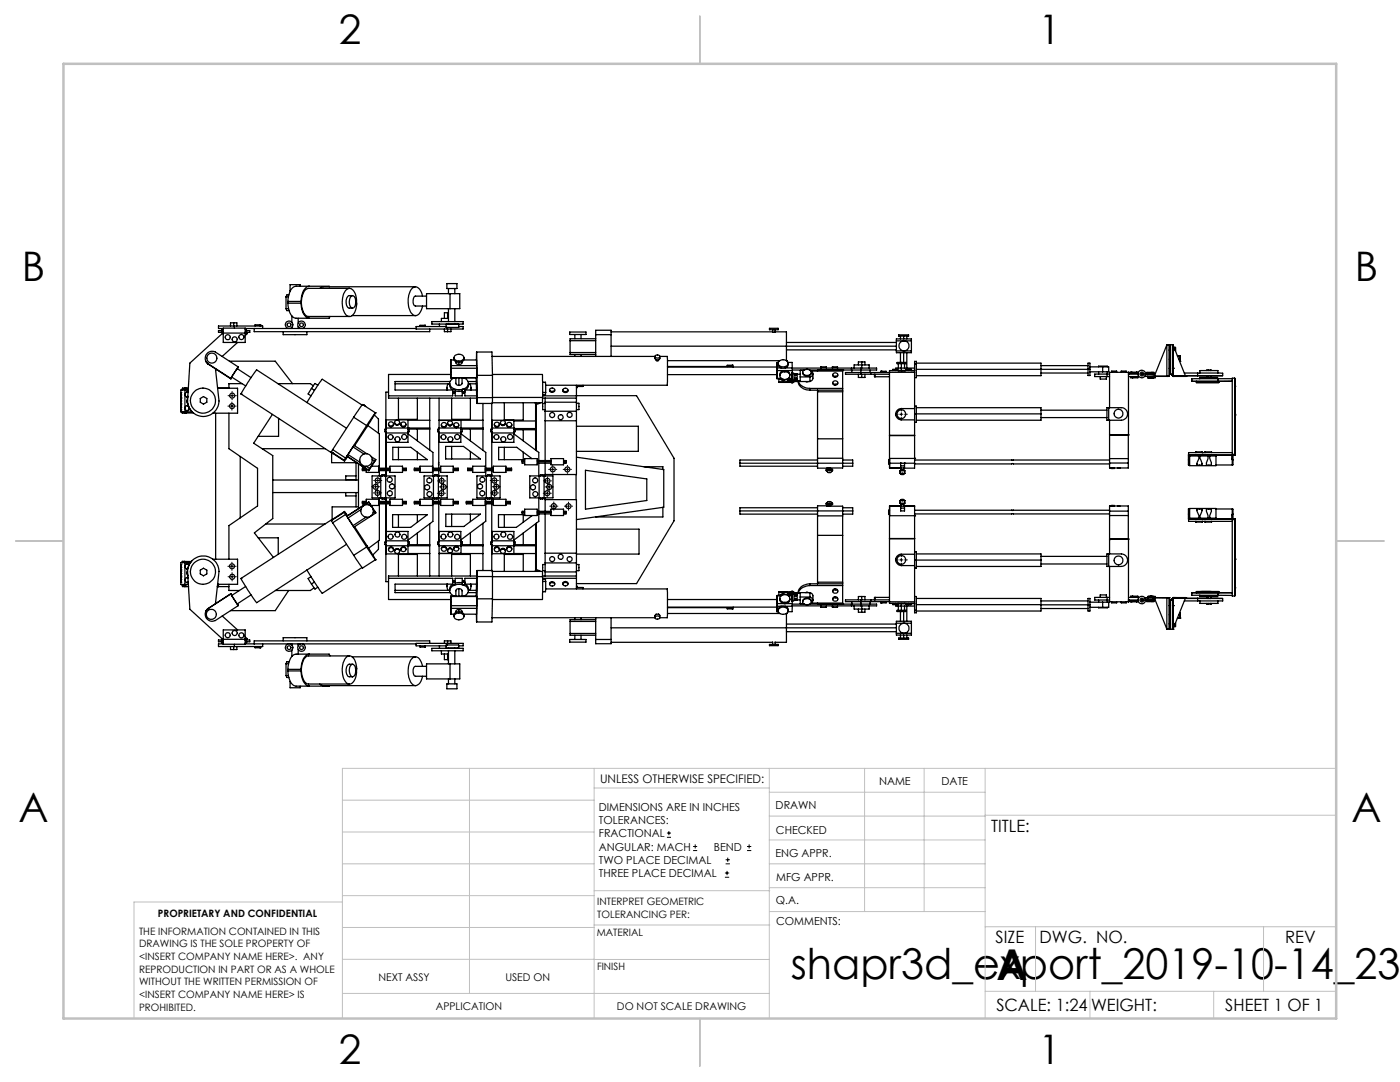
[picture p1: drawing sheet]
<svg xmlns="http://www.w3.org/2000/svg" width="279mm" height="216mm" viewBox="0 0 279 216" stroke-linecap="round" stroke-linejoin="round" font-family="sans-serif">
<defs><g id="words">
<g font-size="8.5">
<text x="157.8" y="195.4">shapr3d_export_2019-10-14_23h</text>
<text x="198.9" y="195.5">A</text>
</g>
<g font-size="8.1">
<text x="67.6" y="8.9">2</text>
<text x="207.3" y="8.9">1</text>
<text x="4.4" y="56.2">B</text>
<text x="270.4" y="56.2">B</text>
<text x="3.7" y="164.1">A</text>
<text x="269.7" y="164.1">A</text>
<text x="67.6" y="212.4">2</text>
<text x="207.3" y="212.4">1</text>
</g>
<g font-size="3.4">
<text x="197.8" y="166">TITLE:</text>
<text x="198.7" y="188.1">SIZE</text>
<text x="207.5" y="188.1">DWG. NO.</text>
<text x="256.5" y="188.2">REV</text>
<text x="198.8" y="201.7">SCALE: 1:24</text>
<text x="217.7" y="201.8">WEIGHT:</text>
<text x="244.5" y="201.7">SHEET 1 OF 1</text>
</g>
<text font-size="2.4" x="119.8" y="156.2">UNLESS OTHERWISE SPECIFIED:</text>
<g font-size="2.2">
<text x="119.5" y="161.8">DIMENSIONS ARE IN INCHES</text>
<text x="154.8" y="161.4">DRAWN</text>
<text x="175.4" y="156.6">NAME</text>
<text x="187.9" y="156.7">DATE</text>
<text x="119.5" y="164.4">TOLERANCES:</text>
<text x="119.5" y="167.1">FRACTIONAL</text>
<text x="154.9" y="166.3">CHECKED</text>
<text x="119.5" y="169.7">ANGULAR: MACH</text>
<text x="119.5" y="172.4">TWO PLACE DECIMAL</text>
<text x="142.5" y="169.7">BEND</text>
<text x="154.8" y="171">ENG APPR.</text>
<text x="119.5" y="175">THREE PLACE DECIMAL</text>
<text x="154.9" y="175.7">MFG APPR.</text>
<text x="154.9" y="180.4">Q.A.</text>
<text x="154.9" y="184.6">COMMENTS:</text>
</g>
<g font-size="2.1">
<text x="75.5" y="195.7">NEXT ASSY</text>
<text x="100.9" y="195.7">USED ON</text>
<text x="86.9" y="201.5">APPLICATION</text>
<text x="123.1" y="201.6">DO NOT SCALE DRAWING</text>
</g>
<g font-size="2">
<text x="31.5" y="182.9">PROPRIETARY AND CONFIDENTIAL</text>
<text x="119.2" y="180.6">INTERPRET GEOMETRIC</text>
<text x="119.2" y="183.1">TOLERANCING PER:</text>
<text x="27.8" y="186.5">THE INFORMATION CONTAINED IN THIS</text>
<text x="27.8" y="189">DRAWING IS THE SOLE PROPERTY OF</text>
<text x="27.8" y="191.6">&lt;INSERT COMPANY NAME HERE&gt;. ANY</text>
<text x="119.1" y="186.7">MATERIAL</text>
<text x="27.8" y="194.1">REPRODUCTION IN PART OR AS A WHOLE</text>
<text x="27.8" y="196.6">WITHOUT THE WRITTEN PERMISSION OF</text>
<text x="119.1" y="193.5">FINISH</text>
<text x="27.8" y="199.1">&lt;INSERT COMPANY NAME HERE&gt; IS</text>
<text x="27.8" y="201.7">PROHIBITED.</text>
</g>
</g></defs>
<g fill="none" stroke="#000" stroke-width=".2">
<path d="M45.5 79h.2M46 79h.6M46.3 78.1v.2M46.3 78.6v.7M46.3 79.6v.2M47 79h.2M227.2 74.6h.1M227.6 74.6h.6M227.9 73.9v.1M227.9 74.3v.6M227.9 75.2v.1M228.5 74.6h.1"/>
<path d="M45.5 81h.1M46 81h.6M46.3 80.2v.2M46.3 80.7v.7M46.3 81.7v.1M46.9 81h.2M74.2 97.1h.1M74.5 98.4h.2M74.6 95.9h.2M74.6 97.1h.7M75 96.3v.2M75 96.8v.6"/>
<path d="M75 97.8v.2M75 98.4h.7M75.1 95.9h.6M75.4 97.5v.2M75.4 98v.7M75.4 99v.2M75.4 95.1v.2M75.4 95.6v.6M75.4 96.5v.2M75.6 97.1h.2M76 98.4h.2M76 95.9h.2"/>
<path d="M87.3 98.4h.2M87.3 96h.2M87.7 97.2h.2M87.8 98.4h.6M87.8 96h.6M88.1 97.6v.2M88.1 98.1v.6M88.1 99.1v.1M88.1 95.1v.2M88.1 95.6v.7M88.1 96.6v.2M88.2 97.2h.6"/>
<path d="M88.5 96.3v.2M88.5 96.8v.7M88.5 97.8v.2M88.7 98.4h.2M88.8 96h.2M89.1 97.2h.2M97.8 95.9h.2M97.9 98.4h.2M98.2 97.1h.2M98.3 95.9h.7M98.4 98.4h.6M98.6 95.1v.2"/>
<path d="M98.6 95.6v.6M98.6 96.5v.2M98.7 97.5v.2M98.7 98v.7M98.7 99v.2M98.7 97.1h.7M99.1 96.3v.2M99.1 96.8v.6M99.1 97.8v.2M99.3 95.9h.2M99.3 98.4h.2M99.7 97.1h.2"/>
<path d="M108.4 98.4h.2M108.4 96h.2M108.8 97.2h.2M108.9 98.4h.6M108.9 96h.7M109.2 97.6v.2M109.2 98.1v.6M109.2 99.1v.1M109.3 95.1v.2M109.3 95.6v.7M109.3 96.6v.2M109.3 97.2h.6"/>
<path d="M109.5 93.7h.2M109.6 96.3v.2M109.6 96.8v.7M109.6 97.8v.2M109.9 98.4h.1M109.9 96h.2M110 93.7h.6M110.2 97.2h.3M110.3 92.8v.2M110.3 93.3v.7M110.3 94.3v.2M110.9 93.7h.2"/>
<path d="M112.4 93.7h.2M112.9 93.7h.7M113.2 92.9v.1M113.2 93.3v.7M113.2 94.3v.2M113.9 93.7h.2M178.7 82.7h.5M179.6 82.7h.6M179.9 81.5v.5M179.9 82.3v.7M179.9 83.3v.5M180.5 82.7h.6"/>
<path d="M45.5 113h.1M45.5 115.1h.2M46 113h.6M46 115.1h.6M46.3 112.2v.2M46.3 112.7v.6M46.3 113.6v.2M46.3 114.3v.1M46.3 114.8v.6M46.3 115.7v.2M46.9 113h.2M47 115.1h.2"/>
<path d="M109.7 101h.2M110.2 101h.6M110.5 100.2v.2M110.5 100.7v.6M110.5 101.6v.2M111.2 101h.1M112.6 101h.2M113.1 101h.7M113.5 100.2v.2M113.5 100.7v.6M113.5 101.6v.2M114.1 101h.2"/>
<path d="M178.7 111.7h.5M179.6 111.7h.6M179.9 110.5v.6M179.9 111.4v.6M179.9 112.4v.5M180.5 111.7h.6M227.2 119.7h.1M227.6 119.7h.6M227.9 119.1h.1M227.9 119.4v.7M228.5 119.7h.1M227.9 120.4h.1"/>
<path d="M133.1 167.1h.8M133.1 166.2h.8M133.5 165.8v.9M138.3 169.7h.8M138.3 168.9h.8M138.7 168.5v.8M144.7 175h.8M144.7 174.2h.8M144.8 172.4h.9M144.8 171.6h.9M145.1 173.8v.8M145.2 171.1v.9"/>
<path d="M149.1 169.7h.8M149.1 168.9h.8M149.5 168.5v.8"/>
</g>
<g fill="none" stroke="#c0c0c0" stroke-width=".2">
<path d="M68.3 159.7h50.3M93.7 153.3v44.9M118.6 153.3v49.9M118.6 157.2h34.9M153.5 153.3v49.9M153.5 158.1h43.1M172.5 153.3v28.6M184.4 153.3v28.6M196.6 153.3v49.9M266.7 153.3h-198.4v49.9M68.3 178.7h50.3M68.3 172.4h50.3"/>
<path d="M68.3 166h50.3M68.3 180h-41.6v23.2M118.6 177.7h35M153.5 167.6h43.1M153.5 162.8h43.1M153.5 172.4h43.1M153.5 177.1h43.1M196.6 162.7h70.1M68.3 198.2h85.2M68.3 191.4l85.2 .1M68.3 185.1h50.3M118.6 184.6h35"/>
<path d="M153.6 181.9h43M196.6 197.8h70.1M196.6 184.9h70.1M206.7 184.9v12.9M217.5 197.8v5.4M242.2 197.8v5.4M252.2 184.9v12.9"/>
</g>
<path d="M139.7 3.2v9.5M3.1 107.9h9.6M266.7 107.9h9.5M139.7 203.2v9.6" fill="none" stroke="#c0c0c0" stroke-width=".25"/>
<path d="M12.7 12.7h254v190.5h-254z" fill="none" stroke="#c0c0c0" stroke-width=".5"/>
<g fill="none" stroke="#000" stroke-width=".25">
<path d="M57.1 59.2v2.4M57.1 59.2h.4M57.6 58.8h-.3l-.2 .4M59.9 57.1v-.3h-2v1.2M61.7 57.1a2.46 2.46 0 0 0-1.6 2.7v.3M65.7 57.2v-.1h-6.6a2.22 2.22 0 0 0-1.6 2.3v.7M69 57.9a1.07 1.07 0 0 1 1.2-.3 1.07 1.07 0 0 1 .7 1 4.5 4.5 0 0 1-.6 4.3 1.06 1.06 0 0 1-1.6-.7 4.6 4.6 0 0 1 .3-4.3zM69.7 57.5h-8.1a2.45 2.45 0 0 0-1.5 2.7 2.98 2.98 0 0 0 1.3 2.9h8.3M70 59.2a.5 .5 0 0 1 .6-.2 .5 .5 0 0 1 .3 .5 1.37 1.37 0 0 1-.6 2 1.69 1.69 0 0 1-.3-2.3zM70.3 59h-.6a1.6 1.6 0 0 0-.1 2.5h.7M82.9 57.2h-18.5l-.6 .3M84.3 59.1a1.75 1.75 0 0 0-1.6-1.8 3.6 3.6 0 0 0-1.2 3.7 1.93 1.93 0 0 0 1.4 2"/>
<path d="M85.1 59.1h-2.2a1.22 1.22 0 0 0 0 2h2.2M89.2 56.6h2v1h-2zM89.5 57.6v1M89.8 58.6h2v3h-2M89.8 58.6v3M89.8 58.6h-4.7v3h4.7M90.8 57.6v1M36.1 78.3h.1M36.1 79.3h.1M36.1 79.5h.1M36.1 78.3v.5M36.1 78.8v.5"/>
<path d="M36.1 79.5v.5M36.1 78.8h.1M36.8 77.6l.1 .2M36.8 77.6h-.4v.2M36.8 77.6v.2M36.8 77.4v.2M36.9 77.8h-.8v4.4h.8M36.9 77.8h.7M36.9 77.8v4.4M37.1 77.4v.4M37.3 78.2l.2 .1M37.3 78.2a.55 .55 0 0 0-.3 .5 .55 .55 0 0 0 .3 .5"/>
<path d="M37.3 78.2h.2M37.3 79.2h.2M37.4 79.7l-.1 .6 .2 .2M37.5 79.2h-.2M37.5 79.1a3.3 3.3 0 0 0 .8 3.1M37.6 77.4h-1.2v.2M40 79.5l.6-.4 .7 .4v.8l-.7 .3-.6-.3zM41.1 72.1l.4 .5M41.5 72.5a1.38 1.38 0 0 1-.3-1.8 1.38 1.38 0 0 1 1.8-.5l4.5 3M41.5 72.5l4.5 3M41.5 72.5v.1M41.5 72.6l4.6 3"/>
<path d="M43 73.6v.3M43.4 77.5h4v4.9h-4.9M43.4 77.4h2.3M43.6 77.4v.1M44.2 66h-.6v.3h.6M44.2 66.3h.4M44.2 66v.3M44.2 66h.1M44.6 66.5v-1h4.3v1M44.6 65.7h-.3v.5h.3M44.6 66.6h-.3l-6.4 5.9-.5 7.5a3.1 3.1 0 0 0 3.2 3.1 3.1 3.1 0 0 0 3.1-3.1l-.7-6.4M44.6 66.5v1.8h4.3v-1.8"/>
<path d="M44.6 66.5h4.3M45.8 72.1h9.1l3.5 4.5M46 65.1v-.7h1.3v.7M46 75.5l.1 .1M46.3 75.2l-.2 .4M46.6 64.4v.7M46.8 65.1h-3.2v.4h1M46.8 65.1v.4M46.8 65.1h5.6v.4M47.4 68.3l-3.1 2.8M47.5 73.2l-1.5 2.3M47.5 73.2l-.1 .4"/>
<path d="M48.1 78.6h.1M48.1 78.6l1.7-2.9 1.4-1.9 17.9 11.6M48.1 78.6l18.3 11.9M48.3 76.6h-2.6v.9M48.9 65.7h.3v.6h-.3M48.9 66.6h.5l-.5 .4M48.9 66.3h.3M48.9 65.5h34.1M49.2 66h.1M49.2 66h.6v.3h-.6M49.2 66v.3M50.1 75.4l-2.8-1.8-.8 1.2-.3 .4 2.8 1.8"/>
<path d="M50.7 65.5v.7h35.1v-.5M51.9 64.8h-1v.3M51.9 64.8h.1v.3M51.9 64.8v.3M55.5 76.6h6.4l.6 .4M56.5 66.2v.6h4.7v-.6M57.1 61.6h.5M57.1 61.6l.2 .4h.4M57.5 60.5a3.1 3.1 0 0 0 1.4 3h6.8l.2-.4M57.5 60.5h2.6M57.5 60.1h2.6M57.5 60.1v.4"/>
<path d="M57.5 65.5a.75 .75 0 0 1-.4-1.1 .75 .75 0 0 1 1.2 0 .75 .75 0 0 1-.4 1.1M58.2 63v1.3M58.2 65.3v.2M59.5 63.5v1M59.5 65.2v.3M60 65.5a.75 .75 0 0 1-.5-1.1 .75 .75 0 0 1 1.3 0 .75 .75 0 0 1-.5 1.1M60.1 60.5a3.1 3.1 0 0 0 1.4 3h.2M60.1 60.1v.4M62.2 77.5l-.7 1.1 .6 .4M62.2 77.5l.6 .4M63.4 76.9l-.5-.4-.7 1M70.3 63h12.6"/>
<path d="M77.5 78.2h-.5v5.7M77.5 79h12.8v-1.3h.5v1.3h1.5v-1.3h.5v1.3h2.3M78.8 76.6h10.9M79.5 79.4v4.3h3.8v-4.3M84.3 61.1a2.05 2.05 0 0 1-1.4 1.9M84.8 64.9h-1v.3M84.8 64.9l.1 .3M84.8 64.9v.3M85.8 79.4v4.5M86.2 64.2h6.2v.5h-6.2zM87.6 79.4v4.5M87.7 64.7v.5"/>
<path d="M88.7 65.7v.5h1.3v-.5M89 64.7h2.5v.6h-2.5zM89 65.2h-6v.5h9.4v-.5h-.9M89.2 77.3v.5M89.3 65.3v.9M89.3 63.5h-1.2v.7M89.3 62.4v1.1M89.3 63.5h.2M89.5 76.6l-.3 .6 .1 .6M89.5 61.6v2.6M89.5 64.7h.1M89.5 62.4h-.8v1.1"/>
<path d="M89.7 76.5l.1 .7 .2 .3 .4 .3M89.8 76.1h-11v1.7h11.5M90 74.7h-12.5v4.7h17.6M90 73.5h5.1M90 75.4h5.1M90 73h5.1M90 71.8v3.6M90 75.4h.1M90 71.8h.6M90.1 79.4v4.3h3.8v-4.3M90.3 78.2h.5M90.6 71.4a.83 .83 0 0 0 1 .9"/>
<path d="M90.6 78.3v.2M90.7 75.4a1.14 1.14 0 0 0-1 1.1 1.14 1.14 0 0 0 1.1 1.1l.8 .2 .7-.1M90.8 61.6v2.6M90.8 64.7h.1M90.8 70.9a1.04 1.04 0 0 1 1.8 .6 1.03 1.03 0 0 1-1.1 .6 1.03 1.03 0 0 1-.9-.9zM90.8 78h1.5M91 72.2a.5 .5 0 0 0 .6 .5M91 75.4v1.2l.6 .3M91.3 64.7h.1M91.6 72.3v.4M91.6 75.4v1.5M92.2 72.2a.51 .51 0 0 1-.6 .5"/>
<path d="M92.2 75.4v1.2l-.6 .3M92.3 78.2h.5M92.5 75.4a1.16 1.16 0 0 1 1 1.2 1.16 1.16 0 0 1-1.2 1.1M92.5 78.3v.2M92.6 71.8h2.5M92.6 71.4a.87 .87 0 0 1-1 .9M93.4 76.1h1.7M93.5 76.5v.7l-.6 .6M93.5 76.6h1.6M93.7 76.6l.3 .6-.1 .6M94 77.3v.5M95 75.4l.2 5.1v-1.2"/>
<path d="M95.1 70.2v1.6M95.1 71.8v1.2M95.1 75.4h-5.1M95.1 70.2l.1 4.7M95.1 73v.5M95.1 70.2h3.1l.1 4.7M95.1 77.8l-2.3 .1M95.1 73.5v1.9M95.2 74.9v4.4M95.2 74.9h3.1M95.2 79.3h3.1M98.2 71.1h32.5v.4a.55 .55 0 0 0 .5 .3 .55 .55 0 0 0 .5-.3v-.3"/>
<path d="M98.3 74.9v4.4M98.3 74.7h9.9l.1 4.6M98.3 79.3l-.1 1.2h-3M98.3 79.3h10M108.3 79.3l-.1 1.1h-10M108.3 79.4h6.7M108.3 76.3h.6v2M108.3 79h6.7M108.3 78.3h.6M108.8 79.4v.9M108.9 78.3v.5h-.6M109.7 77.8l.1 .3 .4 .2"/>
<path d="M109.8 77.6a.45 .45 0 0 1 .6-.2 .45 .45 0 0 1 .2 .6 .45 .45 0 0 1-.6 .1 .45 .45 0 0 1-.2-.5zM110.2 78.1v.2M110.7 77.8v.3l-.5 .2M112.3 77.8l.1 .4 .4 .1M112.4 77.6a.45 .45 0 0 1 .6-.2 .45 .45 0 0 1 .2 .6 .45 .45 0 0 1-.5 .2 .45 .45 0 0 1-.3-.6zM112.8 78.1v.2M113.3 77.8l-.1 .4-.4 .1M113.7 66.3h3.2v.4h-3.2zM113.8 70.3h5.1M113.8 68h5.1M114.7 66.7v.9M114.7 70.7v.4"/>
<path d="M115 79h12l7.5 12.4v12.5l-7.5 12.6h-12M115 76.9v3.4M115.1 77.1v.3M115.1 77.1l-.1 .3M116 66.7v.9M116 70.7v.4M116.3 76.9v.2h-1.3M118.9 71.1v-5.2h3.1v5.2M118.9 66.8h3.1M118.9 67.6h-5.1v3.1h5.1M122 66.2h32.2M122 69.1h56.9"/>
<path d="M130.7 71a.48 .48 0 0 1 .6-.2 .48 .48 0 0 1 .3 .5 .5 .5 0 0 1-.5 .1 .5 .5 0 0 1-.4-.4zM131 71.8a.25 .25 0 0 0 .2 .2 .25 .25 0 0 0 .2-.2M131.7 71.1h1.5v5.8h-24.3M133.2 74.8h21.9M133.2 73.2h21.9M133.2 72h22.4M133.2 73.1h13.1v.1M146.2 72.9h-1.1v.2M146.2 72.9h.1M146.2 72.9v.2M153.6 65.5h1.7v.3h-1.7zM154.2 65.8v.5h.1h.4v-.5"/>
<path d="M154.7 66.2h2.3v5.8M155 74.8l.1 .8M155.1 73.2v1.6M155.1 72.3l-.1 .9M155.1 75.5v.1M155.1 75.5h.8M155.1 72.3v1.1M155.1 72.3h.2M155.1 75.6h.9M155.1 73.4v.5M155.1 73.9h1.5M155.1 73.9v1.6"/>
<path d="M155.1 73.4h.8M155.3 72.5a1.01 1.01 0 0 0 1 1 1.01 1.01 0 0 0 1-1M155.4 72.1a1.07 1.07 0 0 1 1.1-.3 1.07 1.07 0 0 1 .8 .8 1.06 1.06 0 0 1-1.1 .6 1.06 1.06 0 0 1-.9-.7zM155.4 75.6v.7h2.4M155.7 75.6l.3 .2 .3 .1M155.9 74.5a.99 .99 0 0 1 1-.3 .99 .99 0 0 1 .7 .9 1.01 1.01 0 0 1-1.1 .6 1.01 1.01 0 0 1-.9-.9zM156.3 75.7v.2M156.6 73.9a.86 .86 0 0 0-1 1.1M156.6 73.9h.1M156.6 73.9v.3M156.7 73.4h1.4M156.7 73.9a.85 .85 0 0 1 .9 1"/>
<path d="M156.7 73.9h1.4M156.8 75.7l-.5 .2M157 72h.1M157 68.3h21.9M157 69.8h21.9M157.1 75.6v.6h-1.7M157.3 75.7a.18 .18 0 0 0 .1 .2 .18 .18 0 0 0 .2-.2M157.3 72.3h.8v1.1M157.3 75.6h.8M157.4 75.6h-.1a.16 .16 0 0 0 .1 .2 .16 .16 0 0 0 .2-.2h-.1M157.7 75.6v.5h-.6M157.8 76a.32 .32 0 0 1 .5-.1 .32 .32 0 0 1-.1 .5l-.4-.2z"/>
<path d="M158.1 75.9l.2 .3M158.1 75.9l-.3 .3M158.1 75.9v.1M158.1 73.4v.5M158.1 73.9v1.6h-.8M158.1 73.8h2.4M158.1 73.4h11.8M158.5 76h.1M158.5 74.6l-.4-.2v1.4M158.5 74.6v1.5h3.1M158.5 75.9h.6M158.6 75.5l.2 .2"/>
<path d="M158.6 74.8l.2 .2M158.8 74.9v.1M158.8 75.6v.1M158.9 74.8l-.1 .2M159 75.5l-.2 .2M159.1 74.7h.6M159.3 76.1h.1M159.3 76.1a2.13 2.13 0 0 0 2.3 1.8M159.3 76.1a2.35 2.35 0 0 0 2.3 1.4M159.7 75.2h1.9M160.2 74.3a.69 .69 0 0 0 .8 .7M160.3 74a.95 .95 0 0 1 .9-.3 .95 .95 0 0 1 .7 .7 .93 .93 0 0 1-.9 .5 .93 .93 0 0 1-.8-.7z"/>
<path d="M160.4 73.9h-.7v2.1h-.6v-1.4h-.6M160.8 76.1l.2 .1M160.9 75h.3M161 75h.1M161 76.1v.1M161.4 76.1l-.4 .1M161.6 77.5v.4M161.6 77.5h6.6M161.6 77.9h6.6M161.6 73.8h8.3M161.6 75.2v.9M161.8 74a.63 .63 0 0 1 .4 .7 .63 .63 0 0 1-.6 .5"/>
<path d="M161.9 74.3a.7 .7 0 0 1-.9 .7M161.9 74h6.3M162.2 74.6v1l-.6 .5M163.2 73.8h.1M163.2 73.8v.2M163.2 77.9v13.5M163.2 78.2h5M163.9 73.2h1v.2M163.9 73.2l-.1 .2M163.9 73.2v.2M166.1 73.2v.2M166.1 73.2h.1"/>
<path d="M166.2 73.2h.9v.2M166.2 76.3v.4l.5 .2M166.2 74.8v.3l.5 .2M166.3 76.2a.45 .45 0 0 1 .5-.2 .45 .45 0 0 1 .3 .6 .46 .46 0 0 1-.6 .1 .46 .46 0 0 1-.2-.5zM166.3 74.6a.45 .45 0 0 1 .5-.2 .45 .45 0 0 1 .3 .6 .46 .46 0 0 1-.6 .1 .46 .46 0 0 1-.2-.5zM166.7 75.1v.2M166.7 76.7v.2M167.2 76.3l-.1 .4-.4 .2M167.2 74.8l-.1 .3-.4 .2M168.2 73.8h.1M168.2 73.8v17.6M169.9 73.8h1.9"/>
<path d="M169.9 73.4h1.9M169.9 73.4v.4M170 73.8v.5M170.5 73.4v-.6h3v.6M171.3 74.7v.6h1.3v-.6M171.3 72.8v-.6h1.3v.6M171.8 73.8v.5M171.8 74.3h-3.1v.4h3.1M171.8 74.3h2M171.8 74.7h2M171.8 73.4h3.1v.4h-3.1M171.8 73.4v.4"/>
<path d="M171.8 74.3v.4M172 72.2v1.2M172 74.7v.6M173.6 73.8v.5M173.8 74.7h3.7M173.8 74.3v.4M173.8 74.3h3.7M174.5 74.7v.5h3M174.7 74.7v.5M175.8 74.1h1v.2M175.8 74.1h.1M175.8 74.1v.2"/>
<path d="M177.5 74.3h5M178.7 73.7h.5v.2h.7M178.7 73.7h-.5v.2M178.7 73.7v.2M178.9 68h1.4M178.9 67.6h3v2.8h-3zM178.9 70h3M179.3 73.9h1.2M179.3 72.6v.8M179.4 66.8h1.9v.3h-1.9zM179.7 67.1v.5M179.7 70.4v1.9"/>
<path d="M179.9 73.9h.1M179.9 72.6v1.3M179.9 72.3h.9v.3h-.9M179.9 72.3h-.9v.3h.9M179.9 72.3v.3M180.3 67.1v.5M180.3 70.4v1.9M180.5 73.9h.1M180.5 72.6v.8M180.5 68h1.4M181 67.1v.5M181 70.4v3"/>
<path d="M181.3 73.7h.5v.2M181.3 73.7h-.5v.2M181.3 73.7v.2M182.5 72.6v-.5h.4v.5M182.5 72.6v1.3M182.5 73.4h-3.7v.3M182.5 73.9h-5v17.6M182.5 73.9v7.1M182.5 72.6h.4M182.9 72.6v2.8h-.4M182.9 72.5h24.9v2.5h-24.9M182.9 73.7h34.6"/>
<path d="M207.8 73h9.3M207.8 74.4h9.3M217.5 73.2v-.7h-.4v2.4h.4v-.7M217.5 74.2h2.6M217.5 73.2v1M217.5 73.2h2.6M219.3 73.2v-.1h1.7v.1M219.3 74.2v.4M219.6 75.1v.5h1.2v-.5M220.1 73.2h1.2v1h-1.2M220.1 73.2v1M220.9 74.6h-2.4v.5h2.4"/>
<path d="M220.9 74.6h.5M220.9 75.1h.5M220.9 74.6v.5M221 74.2v.4M221.9 74.3v-.3h.9v.3M223.8 74.3v-.3h1v.3M225.2 74.3h.1M225.2 74.7h.1M225.2 74.3h-3.8v7.1M225.2 74.3v12.5h-3.8M225.2 74.6h1.9M225.7 75.1v.3h.4"/>
<path d="M225.9 74.3h1M225.9 74.3h-.3v.2M225.9 74.3v.2M226.1 75.1v.3M226.9 74.3h.1M226.9 74.3v.2M227.1 75.1v.3h-1M227.1 74.6v-.1h-1.9v.1M227.2 75v.1h-2M228.5 75.1h.1M228.5 75.1h.6M228.6 74.5h.1"/>
<path d="M228.6 74.7h.1M228.6 74.5h1.8v.2h-1.8M229.1 75.4h1zM229.1 75.1v.3M229.1 75.1h1M229.6 75.4h.1M229.6 75.4h1zM229.9 74.3h-1v.2M229.9 74.3h.4v.2M229.9 74.3v.2M230.1 75.4h.1M230.1 75.1h.5v.3"/>
<path d="M230.1 75.1v.3M230.4 75.1h.1M230.4 74.6h.1M230.4 75.1h-1.9M232.9 75.1h.1M232.9 68.8h.5v6.3h-3M232.9 68.8v6.3M232.9 68.8l-2.5 6.3M233.6 69.8h-.2v3.7h.2M234 75h.1M234.1 69.8h.1M234.1 73.5h.1"/>
<path d="M234.1 75h.1M234.1 69.8v3.7M234.1 68.8v6.3l-.5-.6M234.1 68.8h-.5v5.8M234.1 68.8v6.3M234.1 68.8l2.5 6.3M234.1 74.5h.1M234.1 75.1h.1M234.1 75.1h2.5M234.3 69.3h.3v.8M235 71h.5v1.1M235 71h.5"/>
<path d="M235.2 71.6h.3M235.4 72.1h.1M235.5 72.1h.1M236.4 74.4h2.6M236.6 75h2.4M236.6 75.1h.1M236.6 75.1h-2.5M238.8 76.1h-1h5.3M238.8 76.1h4.4M238.8 76.3h4.4zM238.8 76.1v.2M239 74.4l5 .1v.5"/>
<path d="M239 75h1.8M239 75h5h-2.3M239 74.4v.6M239.5 74.4l.1-.5h3.5v.5M239.5 75.3h3.5v.3M239.5 75.3v.3M239.5 75.3l-.1 .3M240.8 75h.9M240.8 73.9v-.1h.9v.1M240.8 75v.3M241.2 73.8v.1M241.2 75v.3"/>
<path d="M241.6 73.8v.1M241.6 75v.3M241.7 75v.3M243.1 75.6h-5.3v.5M243.1 75.6h2.8M243.1 75.6v.5M243.2 76.1v.2M243.2 76.1h2.7M245.9 76.1h-2.8M246.4 75.5l.1 15.3M246.4 77.1l.1 10.1v-9M246.4 75.5l.1 15.2"/>
<path d="M246.4 75.5h-.5v15.2M246.5 77.1h.1M36.1 80.8h.1M36.1 81.8h.1M36.1 80.5h.1M36.1 80.8v.5M36.1 81.3v.5M36.1 80v.5M36.1 81.3h.1M36.1 80h.1M36.3 82.2a.36 .36 0 0 0 .6 .2M36.3 82.2h.1"/>
<path d="M36.9 82.2v.2M36.9 82.4h1.7M36.9 82.2h1.4M37.1 82.2v.2M37.3 80.9a.55 .55 0 0 1 .4 .5 .55 .55 0 0 1-.4 .6M37.3 80.9a.53 .53 0 0 0-.4 .5 .53 .53 0 0 0 .4 .6M37.3 80.9l.3 .1M37.9 81.5l-.3 .4-.3 .1M38.3 82.2h.1M43 82.4v29.2M45.7 82.4v7.1l5.7 4v7.5l-5.7 3.9v6.7M47.9 91.1v12.2"/>
<path d="M52.4 89.5h12.5M54.4 82.7l-3.8 5.7 3.8 2.5v12.6l-3.6 2.8 3.8 4.9M54.4 98.3h17.1M54.4 95.8h17.1M55.6 83.5v3.6h-4.1M61.3 80.3l3-4.6 7.9 5.1M66.1 90.2l2.6 1.6M66.1 90.2l.4 .2M66.2 90.3v2h5M66.4 89.7l2.6 1.7M66.4 89.7l-.3 .5M66.5 90.4l-.1 .1z"/>
<path d="M66.5 90.5l2.3 1.5M68.7 91.8l.1 .2M69 91.4l-.3 .4M69 98.3v.7h2M69.3 91l4.3 2.9M69.3 91l4.3 2.8M69.4 91.1l-.6 .9M69.5 90.7l-.2 .3M69.5 90.7l2.4 1.6M70.4 89.2l.3-.3 2.5 1.7M70.4 89.2l-.9 1.5M70.4 89.2l2.2 1.4"/>
<path d="M70.6 83.3l-4.2 6.4M70.6 83.3l2.6 1.6M71 95h-2v.7h2M71 92.3v3.5M71 98.3v2.8M71.5 92.6v8.5h-5.2v2.5M72.1 80.8h.2M72.3 93.7v.2h.8M72.3 93.7h.8M72.4 80.8l.6 .3M72.8 93.4h-.5v.3M73.1 93l.7 .5"/>
<path d="M73.2 84.9l-4.2 6.5M73.4 84.9l2.3 1.7v6.8M73.6 93.8v.1M73.8 93.5l-.2 .3M74.1 91.1l.9 .6M74.2 93h1.4v1.3h-2.5v-.7M74.3 91.7l.5 .3M74.7 82.8l.8 .8v2.9M74.8 92l-1 1.5M74.9 82.4l-1.7 2.5M74.9 82.4h.1M74.9 82.4l-4.1 6.5"/>
<path d="M74.9 82.4l-2.6-1.7-1.7 2.6M75 91.7l-1.4 2.2M75 91.7l-.2 .3M75.6 93.4h2.2M75.6 93.9h2.2M75.6 93.7h2.2M75.7 93.9v1.1M75.7 99.3v.7M76 99.3h.1M76 99.3h1M76.1 95h.1M76.1 95h-1.8v4.3h1.7"/>
<path d="M76.2 99.3v.3h.5v-.3M76.2 95v-.3h.6v.3M77 95h-1v4.3M77 95h1.8v4.3h-1.8M77 95v4.3M77 93.9v1.1zM77 83.9h.1M77 99.3v.7M77 86.5h.1M77 85.6h.1M77 85.7h-.2v.4h.2v7.3v-7M77 86.4h4.4"/>
<path d="M77.5 84.6a.45 .45 0 0 0 .5 .6M77.8 99.6h2.5v1.3h-2.5zM77.8 93h2.5v1.3h-2.5zM78 85.1v.1M78.4 89.3h3.6l3.3 2.4h-6.9zM78.5 84.6v.4l-.5 .2M78.7 84.3l.1 .4 .5 .1M79.3 84.7v.1M79.5 89.3v2.4M79.8 84.3l-.1 .4-.4 .1M80 84.6l.1 .5 .4 .1M80.3 93.4h.8v.3"/>
<path d="M80.3 93.7h.8M80.5 85.1v.1M81 84.6l-.1 .5-.4 .1M81.1 93.7v.2h-.8M81.4 85.4v1M81.4 85.7h.3v.4h-.3M81.4 85.4h.1M81.4 85.5h.1M81.4 83.9h4.4M81.4 86.4v1.9h-4.4M81.4 85.5v-1.7h-4.4v1.8M81.4 86.6l5 3.7v3.1"/>
<path d="M81.4 85.6h4.4M82.7 93.7v.2h1.1M82.7 93.7h1.1M83.3 85.6v2.3M83.3 90.2v1.5M83.8 99.6h2.5v1.3h-2.5zM83.8 93h2.5v1.3h-2.5zM83.8 93.4h-1.1v.3M85.8 85.4h-8.8v1M85.8 85.6v4.2M85.8 83.9v1.7M86.3 93.4h1.6"/>
<path d="M86.3 93.9h1.6M86.3 93.7h1.6M86.4 93.9v1.1M86.4 99.3v.7M86.5 95h1M86.5 95h-1.9v4.3h1.9M86.5 95v4.3M86.7 99.3v.3h.5v-.3M86.7 95v-.3h.5v.3M87.3 99.3h.1M87.5 95h.1M87.5 95v4.3h-1"/>
<path d="M87.5 95h1.8v4.3h-2M87.6 92.3v.5M87.6 93.9v1.1M87.6 99.3v.7M87.6 85.4v1M87.6 85.7h-.3v.4h.3M87.6 85.4h8.8M87.6 86.4h4.4M87.6 86.4v1.9h4.4v-1.9M87.6 86.5v6.9M87.6 83.9v1.5M87.9 99.6h2.6v1.3h-2.6z"/>
<path d="M87.9 93h2.6v1.3h-2.6zM88.1 84.7l.1 .5 .4 .1M88.6 85.2v.1M88.9 89.1h3.6l3.4 2.5h-7zM89.1 84.7l-.1 .4-.4 .2M89.3 84.4a.48 .48 0 0 0 .5 .6M89.8 84.8v.2M90.1 89.1v2.5M90.3 84.4l-.1 .4-.4 .2M90.5 93.4h.9v.3M90.5 93.7h.9M90.6 84.8l.1 .4 .4 .1"/>
<path d="M91.1 85.2v.1M91.4 93.7v.2h-.9M91.5 84.8l-.1 .4-.3 .1M92 85.4v1M92 85.7h.3v.4h-.3M92 86.5l4.9 3.8v3.1M92 85.5h.1M92 85.6h4.4M92 83.9v1.7M93.3 93.7v.2h1M93.3 93.7h1M93.9 90.1v1.5"/>
<path d="M93.9 85.6v2.3M94.3 93.4h-1v.3M94.3 99.6h2.5v1.3h-2.5zM94.3 93h2.5v1.3h-2.5zM96.4 80.5v3.4M96.4 85.6v4.3M96.4 83.9h-8.8M96.4 83.9v1.7M96.8 93.4h1.7M96.8 93.9h1.7M96.8 93.7h1.7M96.9 93.9v1.1"/>
<path d="M96.9 99.3v.7M97 95h1v4.3M97 99.3h1M97 95h-1.8v4.3h1.8M97 95v4.3M97.3 99.3v.3h.5v-.3M97.3 95v-.3h.5v.3M97.9 95h.1M97.9 95h1.9v4.3h-1.8M98 99.3h.1M98.1 99.3v.4M98.1 80.5v3.5"/>
<path d="M98.1 86.1v.4M98.1 94.7v.3M98.1 86.5h.1M98.1 84v1.7M98.1 86.5v6.9M98.1 93.9v1.1M98.1 99.3v.7M98.1 85.5h.1M98.1 84h.1M98.2 85.4h4.4v1M98.2 85.4v1M98.2 85.7h-.3v.4h.3"/>
<path d="M98.2 85.4v-1.5h4.4v1.6M98.2 86.4h4.4M98.2 86.4v1.9h4.4v-1.9M98.5 99.6h2.5v1.3h-2.5zM98.5 93h2.5v1.3h-2.5zM98.7 84.7v.3l.5 .2M99.2 85.1v.1M99.7 84.7l-.1 .4-.4 .1M99.9 84.3v.4l.5 .2M100.4 84.8v.1M100.6 80.4v3.4h3.8v-3.4M100.6 89.3v2.4"/>
<path d="M100.9 84.3l-.1 .4-.4 .2M101 93.4h1.1v.3M101 93.7h1.1M101.1 84.7l.1 .4 .4 .2M101.6 85.1v.2M102.1 93.7v.2h-1.1M102.1 84.7l-.1 .4-.4 .2M102.6 85.7h.2v.4h-.2M102.6 85.5h.1M102.6 86.6l4.9 3.7v1.6M102.6 85.5h4.3M102.6 84h4.3"/>
<path d="M102.8 85.8h4.1M104.2 92.1v.3h.5M104.2 92.1h.5M104.4 85.8v2.1M104.4 90.2v1.5M104.7 91.5h2.5v1.2h-2.5zM104.7 91.9h-.5v.2M106.2 91.5l-3.1-2.2h-3.6v2.4h5.2M106.8 80.4l.1 .3v3.3M106.8 80.4a.6 .6 0 0 0 .9 0M106.9 85.8v4M106.9 84v1.8"/>
<path d="M107 80.5v9.4M107.2 92.4h2.8M107.2 91.9h2.8M107.2 92.1h2.8M107.5 92.4v2.6M107.5 99.3v2.7M107.6 95h1M107.6 99.3h1v-4.3h1.7v4.3h-1.8M107.6 95h-1.9v4.3h1.9M107.6 95v4.3M107.8 80.4h-.1M107.8 95v-.3h.6v.3"/>
<path d="M107.8 99.3v.3h.5v-.3M108.5 99.3h.1M108.6 95h.1M108.8 80.3v1.8M108.8 80.5h-.5v1.2h.5M108.8 80.3h6.2M108.8 99.7h6.2v12.6M108.8 82.1v9.8M108.8 92.4v2.6M108.8 99.3v2.7M108.8 82.1h6.2M108.8 84h6.2"/>
<path d="M110 91.5h2.5v1.2h-2.5zM112.5 91.9h.5v.2M112.5 92.1h.5M113 92.1v.3h-.5M115 94.7v5M115 80.3v1.8M115 80.5h.5v1.2h-.5M115 85.1h12.4v5h-12.4M115 82.1v12.6h-6.2M115 91.2l17.5 2.5v7.5l-17.5 2.5M116.8 93.8l12.3 1.8v4.3l-12.3 1.7zM128.5 93.1h3.8v.6"/>
<path d="M147.7 92.4v.6h15.5M147.7 92.4h22.5M163.2 91.4v2h5v-2M163.2 91.8h-15.5v.6M163.2 87.6h5M163.2 91.4h5M164.9 93.9h.6M164.9 93.9v-.2h1.3v.2M164.9 93.9l.4 .4h.5l.4-.4M165.1 93.4h.1M165.3 93.4v.3M165.5 93.9h.7"/>
<path d="M165.5 93.4v.5M165.8 93.4v.3M168.2 91.8h2v.6M170.2 92.4v.6h-2M177.5 91.5v1.9h5v-1M177.5 91.8a.47 .47 0 0 0-.2 .7l.2 .1M177.5 91.5h5M177.5 86.9h5M177.6 92.4v.9M177.6 91.5v.9M177.6 92.4h4.9M177.6 93.3v.1"/>
<path d="M179.6 94.4h.5M179.6 93.9h1M179.6 94.4l.2 .3h.3M179.6 99.9h.5M179.6 93.9v.5M179.6 99.9v.5M179.6 93.4h.1M179.7 92.4v.9h-2.1M179.7 92.4h.1M179.7 93h.8M179.8 93.7h.5M179.8 93.7l-.2 .2"/>
<path d="M179.8 93.4v.3M180.1 94.4h.5M180.1 99.9h.5M180.1 99.7h.2l.3 .2M180.1 99.7h-.3l-.2 .2M180.1 94.4v.3M180.1 99.7v.2M180.3 93.7l.3 .2M180.3 93.4v.3M180.5 92.4h.1M180.5 92.4v1M180.6 94.4l-.3 .3h-.2"/>
<path d="M180.6 93.9v.5M180.6 99.9v.5M182.5 91.4h.1M182.5 81h.4v1.7M182.5 81v1.7M182.5 82.7v1.6M182.5 81.5h-2.7a1.13 1.13 0 0 0-1.1 1.2 1.13 1.13 0 0 0 1.1 1.1h2.7M182.5 91.4v1M182.5 92.6h38.9M182.5 91.8h19.4M182.5 82.7h.4M182.5 84.3v7.2"/>
<path d="M182.9 82.7v1.6h-.4M182.9 81.4h24.9v1.2M182.9 82.6h24.9M207.8 82.6v1.3h-24.9M207.8 81.8h13.1M207.8 83.3h13.1M220.9 81.4h2.9a1.25 1.25 0 0 1 1.2 1.2 1.25 1.25 0 0 1-1.2 1.3h-2.9zM221.3 81.4v2.5M221.4 86.7h.1M221.4 92.4v1h.5M221.4 91.5v.9M221.4 91.8h-19.5l.2 .1"/>
<path d="M221.4 91.5h3.8M221.4 83.9v7.6M221.4 92.4h3.8M221.9 93.4h.3M221.9 93.4h.1M222.1 93.4h.3l-.3 .1M222.1 93.4h-.3l.3 .1M222.1 93.4v.1M222.2 93.4h.9M222.2 93.4h.1M223.1 93.4h.4zM225.2 86.8h.1"/>
<path d="M225.2 92.4v1h-1.7M225.2 91.5v.9M225.2 86.8v4.7M237.2 90.8v2h.2M237.2 90.8h.1M237.2 90.8h8.9v1M237.4 90.8h8.4M237.4 91v1.9h5.3v-1.9M237.4 90.8v.2M237.4 91h5.3M238.7 90.2h.5a.56 .56 0 0 1 .8 .1M238.7 90.2v.1"/>
<path d="M239.1 91l.2 .3-.4 1v.5h1v-.3a1.58 1.58 0 0 1-.3-1.5M240 90.3h.1M240.6 90.3v-.1h1.2v.1M240.6 90.2l-.2 .1M241 91v.7a1.16 1.16 0 0 0-.2 1.1h1v-.5l-.4-.9 .1-.4M242.7 90.8v.2M245.8 90.8l.1 2h-3.2M245.9 90.7l.1 .1M245.9 90.7h.6M245.9 90.3h-8.7v.5M245.9 91.8h.2M246 90.8h.1"/>
<path d="M246.1 91.8v.9h-.2M246.1 90.8h.4M246.5 82.9h.1M246.5 82.7h.1M246.5 90.7v.1M246.5 84.3v3.7M36.1 112.7h.1M36.1 113.7h.1M36.1 115.1h.1M36.1 116.2h.1M36.1 113.9h.1M36.1 114.9h.1"/>
<path d="M36.1 113.2v.5M36.1 112.7v.5M36.1 115.6v.6M36.1 115.1v.5M36.1 114.4v.5M36.1 113.9v.5M36.1 113.2h.1M36.1 115.6h.1M36.1 114.4h.1M36.3 112.3a.36 .36 0 0 1 .6-.3v.3M36.3 112.3h.1M36.4 116.6v.3h.4"/>
<path d="M36.4 116.9v.2h1.2M36.8 116.6v.3M36.8 116.9v.2M36.9 116.6l-.1 .3M36.9 112h1.3M36.9 112.3h-.8v4.3h.8M36.9 116.6h.7M36.9 112.3v4.3M36.9 112.3h1.1M37.1 112v.3M37.1 116.6v.5M37.3 112.5l.4 .2"/>
<path d="M37.3 115.3a.52 .52 0 0 0-.3 .4 .52 .52 0 0 0 .3 .5M37.3 115.3h.2M37.3 112.5a.51 .51 0 0 0-.4 .5 .51 .51 0 0 0 .4 .5M37.3 112.5l.3 .4M37.3 116.2h.3M37.3 113.5h.1M37.4 114l-.1 .5 .2 .3M37.5 113.5h-.2M37.6 116.1l-.3 .1M38.3 111.9a3 3 0 0 0-.8 3.1M40 113.8l.6-.4 .7 .4v.7l-.7 .4-.6-.4zM42.5 111.6h4.9v5h-4"/>
<path d="M43.4 117.1h2.3M43.6 116.6v.5M45.7 116.6v1.2h2.1M46 118.5l1.5 2.4M46 118.5l-4.5 3M46.1 118.5l.2 .3M46.1 118.5h-.1M46.1 118.5l-4.6 2.9M48.1 115.4h.1M49 117l-2.8 1.8 .1 .1 1 1.6 2.8-1.8M51.5 107.3h4v3.3M53.1 104.6h11.8"/>
<path d="M57.6 117.8l-2.7 4h-8.9M62.1 115.1l-.6 .4 .7 1M62.2 116.5l.7 1 .5-.3M62.7 117.3l-.8 .5h-6.9M62.8 116.1l-.6 .4M66.1 103.9l.3 .4M66.4 104.3l4.2 6.5M66.4 103.5l.1 .1zM66.4 103.5l-18.3 11.9M66.5 103.6l-.4 .3M68.7 102.2l-2.6 1.7M68.7 102.2l.3 .5"/>
<path d="M68.8 102.1l-.1 .1M68.8 102.1l.6 .8M68.8 102.1l-2.3 1.5M69 102.7l-2.6 1.6M69 102.7l4.2 6.4M69.1 108.6l-17.9 11.7-1.7-2.5-1.4-2.4M69.3 103l.2 .4M69.3 102.9v.1M69.5 103.4l.9 1.5M70.6 110.8l1.8 2.5 2.5-1.6M70.8 105.1l4.1 6.6M72 101.7l-2.5 1.7"/>
<path d="M72.2 113.2l-7.9 5.2-3-4.7M72.3 100.3v.2h.7M72.3 100.3h.8M73.1 103.2l-2.7 1.7M73.1 100.5v-.9h2.5v1.3h-1.6M73.1 100h-.8v.3M73.2 109.1l1.7 2.6M73.2 109.1l-2.6 1.7M73.6 100.2l1.4 2.2M73.6 100.2l.2 .4M73.6 100.2l-4.3 2.8M73.8 100.6l.2 .4"/>
<path d="M73.8 100.6l-.3 .1M74.5 101.7l.3 .4M74.8 102.1l.2 .3M74.8 102.1l-.3 .2M74.9 111.7h.1M75 102.4l-4.3 2.8-.3-.3M75.5 107.9v1.7l-1.1 1.1M75.6 100.5h2.2M75.6 100h2.2M75.6 100.3h2.2M75.7 100.5v7.3l-2.1 1.6M77 110.5v5.6h.5"/>
<path d="M77 107.8h.1M77 110.5h.1M77 107.9v1h8.8M77 107.9v-7.4v7.7h-.2v.5h.2v1.8h4.4v-1.7M77 107.9h4.4M77 106h4.4v1.9M77.5 115.4h12.8v1.3h.5v-1.3h1.5v1.3M78 109.1l.5 .2v.4M78 109.1h-.1a.43 .43 0 0 0-.4 .6M78 109.1v.2M78.4 102.7h6.9l-3.3 2.5h-3.6zM78.8 117.8h10.9"/>
<path d="M79.3 109.5l.4 .1 .1 .4M79.3 109.5l-.5 .1-.1 .4M79.3 109.5v.1M79.5 114.9v-4.3h3.8v4.3M79.5 102.7v2.5M80.3 100h.8v.3M80.3 100.3h.8M80.5 109.1l-.4 .2-.1 .3M80.5 109.1l.4 .2 .1 .3M80.5 109.1v.1M81.1 100.3v.2h-.8M81.4 107.9v1"/>
<path d="M81.4 108.1h.3v.5h-.3M81.4 108.9h.1M81.4 108.8h.1M81.4 108.7h4.4M81.4 110.5h4.4M82.7 100.3v.2h1.1M82.7 100.3h1.1M83.3 106.4v2.3M83.3 102.7v1.5M83.8 100h-1.1v.3M85.8 110.5v4.4M85.8 104.5v4.2"/>
<path d="M85.8 108.7v1.8M86.3 100.5h1.6M86.3 100h1.6M86.3 100.3h1.6M86.4 100.5v3.5l-5 3.8M87.6 100.5v7.3M87.6 107.9v1M87.6 108.2h-.3v.5h.3M87.6 108.9h8.8M87.6 107.9h4.4M87.6 107.9v-1.9h4.4v1.9M87.6 110.5v4.4"/>
<path d="M87.6 108.9v1.6M87.6 110.5h8.8M88.6 109l.4 .2 .1 .4M88.6 109l-.4 .1-.1 .5M88.6 109v.1M89 102.6h6.9l-3.3 2.5h-3.6zM89.2 116.6v.5M89.3 116.6l-.1 .6 .3 .6M89.8 109.3l.4 .2 .1 .4M89.8 109.3l-.1 .1a.43 .43 0 0 0-.4 .5M89.8 109.3v.2M90 119h5.1"/>
<path d="M90 119v3.6M90 119h.1M90.1 114.9v-4.3h3.8v4.3M90.1 102.6v2.5M90.3 116.2h.5M90.3 116.6h-11.5v1.7h11M90.4 116.6l-.4 .2-.2 .4-.1 .7M90.5 100h.9v.3M90.5 100.3h.9M90.6 115.9v.2M91.1 109l-.4 .1-.1 .4M91.1 109l.3 .1 .1 .4"/>
<path d="M91.1 109v.1M91.4 100.3v.2h-.9M91.6 117.4l.6 .4v1.2M91.6 117.4l-.5 .2-.1 .2v1.2M91.6 117.4v1.6M92 107.9v1M92 108.1h.3v.5h-.3M92 108.7h4.4M92 108.7v1.7h-4.4M92 108.8h.1M92.3 116.3h-1.5M92.3 116.7a1.96 1.96 0 0 0-2.6 1.2l.1 .4 .3 .3 .6 .4"/>
<path d="M92.3 116.2h.5M92.3 116.7a1.16 1.16 0 0 1 1.2 1 1.16 1.16 0 0 1-1 1.3M92.5 115.9v.2M92.8 116.5l2.3 .1M92.9 116.6l.6 .6v.7M93.1 100.3v.2h1.2M93.1 100.3h1.2M93.4 118.3h1.7M93.5 117.8h1.6M93.9 116.6l.1 .6-.3 .6M93.9 102.6v1.5M93.9 106.3v2.4"/>
<path d="M94 116.6v.5M94.3 100h-1.2v.3M95.1 119v1.9M95.1 115.4h-2.3v1.3h-.5M95.1 114.9h-17.6v4.7h12.5M95.2 113.8h3l.1 5.7M95.2 115v4.5M95.2 115v-1.1l-.2 5.1M95.2 119.5h3.1M95.2 115l13.1 .1M95.2 119.5l-.1 4.6M96.4 110.5v3.3"/>
<path d="M96.4 104.4v4.3M96.4 108.7v1.8M96.8 100.5h1.7M96.8 100h1.7M96.8 100.3h1.7M96.9 100.5v3.5l-4.9 3.7M98.1 110.5v3.3M98.1 108.9h8.8M98.1 107.8h.1M98.1 100.5v7.7M98.1 108.7v1.8M98.1 110.5h.1"/>
<path d="M98.2 107.9v2.6h4.4v-1.7M98.2 108.2h-.3v.5h.3M98.2 107.9h4.4M98.2 107.9v-1.9h4.4v1.9M98.2 114h10l.1 1.1M98.3 119.5l-.1 4.6h-3.1M99.2 109.1l.4 .2 .1 .4M99.2 109.1h-.1a.44 .44 0 0 0-.4 .6M99.2 109.1v.1M100.4 109.4l.4 .2 .1 .4M100.4 109.4h-.1a.44 .44 0 0 0-.4 .6M100.4 109.4v.1"/>
<path d="M100.6 114v-3.4h3.8v3.4M100.6 102.7v2.5M101 100h.8v.3M101 100.3h.8M101.6 109.1l-.4 .1-.1 .4M101.6 109.1l.4 .1 .1 .4M101.6 109.1v.1M101.8 100.3v.2h-.8M102.6 107.9v1M102.6 108.1h.2v.5h-.2M102.6 108.8h.1M102.6 108.9h.1"/>
<path d="M102.6 108.7h4.3M102.6 110.5h4.3M104.2 102.3v.3h.5M104.2 102.3h.5M104.4 106.4v2.3M104.4 102.7v1.5M104.7 101.6h2.5v1.3h-2.5zM104.7 102h-.5v.3M104.7 102.7h-5.2v2.5h3.5l3.2-2.3M106.8 114a.55 .55 0 0 1 .9 0M106.9 110.5v3.2l-.1 .3M106.9 104.5v4.2"/>
<path d="M106.9 108.7v1.8M107 104.4v9.4M107.2 102h2.8M107.2 102.6h2.8M107.2 102.3h2.8M107.5 102.6v1.4l-4.9 3.8M107.7 113.9l.1 .1M108.3 115.1l-.1 4.5h-9.9M108.3 114.9h6.7M108.3 115.6h.6v.4M108.3 115.4h6.7M108.3 116h.6"/>
<path d="M108.8 112.3v1.8M108.8 112.6h-.5v1.3h.5M108.8 114.1h6.2M108.8 102.6v9.7M108.8 114.1v.8M108.8 112.3h6.2M108.8 110.4h6.2M108.9 116v2.1h-.6M108.9 117.5h24.3v5.8h-1.5M109.8 116.4a.46 .46 0 0 1 .6-.2 .46 .46 0 0 1 .2 .6 .46 .46 0 0 1-.6 .2 .46 .46 0 0 1-.2-.6zM110 101.6h2.5v1.3h-2.5zM110.2 116.1l.4 .1 .1 .4"/>
<path d="M110.2 116.1l-.4 .1-.1 .4M110.2 116.1v.1M112.4 116.3a.46 .46 0 0 1 .6-.1 .46 .46 0 0 1 .2 .6 .46 .46 0 0 1-.6 .1 .46 .46 0 0 1-.2-.6zM112.5 102h.5v.3M112.5 102.3h.5M112.8 116l.4 .2 .1 .4M112.8 116l-.4 .2-.1 .4M112.8 116v.2M113 102.3v.3h-.5M115 112.3v1.8M115 112.6h.5v1.3h-.5M115 117.2h1.3v.3"/>
<path d="M115 105.6h12.5v5h-12.5M115 114.1v3.4M115 117l.1 .2M115.1 117v.2M132.3 101.2v2h-13.4M133.2 119.6h21.9M147.7 102v.6h15.5M147.7 102h22.5M155.1 119.6v1.5M155.1 118.8v.1M155.1 118.8l-.1 .8M155.1 118.9v1.5"/>
<path d="M155.1 118.9h.8M155.1 118.8h.9M155.4 118.1h1.7v.6M155.6 119.4a.86 .86 0 0 0 1 1M155.7 119.1a1 1 0 0 1 1.2-.5 1 1 0 0 1 .7 1.2 1.04 1.04 0 0 1-1.2 .4 1.04 1.04 0 0 1-.8-1zM156.3 118.5l.5 .1M156.3 118.5l-.5 .1-.1 .2M156.3 118.5v.2M157.1 118.3h.6v.5M157.3 118.7a.19 .19 0 0 1 .1-.2 .19 .19 0 0 1 .2 .2M157.3 118.8h.8M157.3 118.9h.8v1.5"/>
<path d="M157.4 118.8h-.1a.15 .15 0 0 1 .1-.2 .15 .15 0 0 1 .2 .2h-.1M157.6 119.5a.85 .85 0 0 1-.9 .9M157.8 118.1a.32 .32 0 0 1 .5-.1 .32 .32 0 0 1-.1 .5l-.4-.1zM157.8 118.2l.3 .2M157.8 118.1h-2.4v.7M158.1 118.5v1.5l.4-.2M158.1 118.4h.1M158.3 118.2l-.2 .2M158.5 119.8h.6v-1.4h.6v2h.7M158.5 118.5h.6M158.8 118.6l.2 .3M158.8 118.6l-.2 .3"/>
<path d="M158.8 119.4l.1 .2M158.8 119.4l-.2 .2M158.8 118.6v.1M158.8 119.4v.1M159.1 119.7h.6M159.7 119.1h1.9M160.4 119.7a.94 .94 0 0 1 1.5 .5 .92 .92 0 0 1-.9 .5 .92 .92 0 0 1-.8-.8zM161 119.3a.73 .73 0 0 0-.8 .8M161 119.3a.74 .74 0 0 1 .9 .8M161 118.2l.4 .1M161 118.2l-.2 .1M161 119.3h.1"/>
<path d="M161 119.3l.2 .1M161 119.3l-.1 .1M161 118.2v.1M161.6 116.8a2.3 2.3 0 0 0-2.3 1.5M161.6 116.5a2.12 2.12 0 0 0-2.3 1.8M161.6 116.5v.3M161.6 116.8h6.6M161.6 116.5h6.6M161.6 118.3h-3.1v1.5M161.6 118.3l.6 .4v1.1M161.6 119.1a.65 .65 0 0 1 .6 .6 .65 .65 0 0 1-.4 .7M161.6 118.3v.8"/>
<path d="M163.2 102.9v-2l5 .1v1.9M163.2 101.3h-15.5v.7M163.2 116.2h5M163.2 102.9v13.6M163.2 102.9h5M163.2 106.8h5M164.9 100.4h.6M164.9 100.4v.3h1.3v-.3M164.9 100.4l.4-.3h.5l.4 .3M165.3 100.7v.3M165.5 100.4h.7M165.5 100.4v.6"/>
<path d="M165.8 100.7v.3M166.3 117.8a.44 .44 0 0 1 .6-.1 .44 .44 0 0 1 .1 .6 .44 .44 0 0 1-.5 .1 .44 .44 0 0 1-.2-.6zM166.3 119.4a.44 .44 0 0 1 .6-.1 .44 .44 0 0 1 .1 .6 .44 .44 0 0 1-.5 .1 .44 .44 0 0 1-.2-.6zM166.7 117.5l.4 .1 .1 .4M166.7 117.5l-.4 .1-.1 .4M166.7 119.1l.4 .1 .1 .4M166.7 119.1l-.4 .1-.1 .4M166.7 117.5v.2M166.7 119.1v.2M168.2 101.3h2v.7M168.2 102.9v17.6M170.2 102v.6h-2"/>
<path d="M171.3 119.7v-.7h1.3v.7M171.8 119.7h2M171.8 119.7h-3.1v.4h3.1M171.8 119.7v.4M172 119v.7M173.8 119.7h3.7M173.8 119.7v.4M174.7 119.2v.5M177.5 101.8h-.2v.8h.2M177.5 102.9h5M177.5 107.5h5M177.5 102.9v17.5h5"/>
<path d="M177.5 119.2h-3v.5M177.6 101v1.9M177.6 101h.1M179.6 100.4h1M179.6 100.4l.2 .2M179.6 101h.1M179.7 101.4h.8M179.8 100.6h.5M179.8 100.6v.4M180.3 100.6v.4M180.6 100.4l-.3 .2M182.5 102.9h.1"/>
<path d="M182.5 110.1h.4v1.6M182.5 110.1v1.6M182.5 111.7v1.6M182.5 110.6h-2.7a1.13 1.13 0 0 0-1.1 1.1 1.13 1.13 0 0 0 1.1 1.2h2.7M182.5 101l-2-.1v1.1h-.8v-1h-2.1M182.5 101v1.9M182.5 119h.4v2.8M182.5 101h-5v1.9M182.5 102.6h38.9M182.5 101.8h19.4M182.5 111.7h.4M182.5 102.9v7.2"/>
<path d="M182.5 113.3v7.1M182.9 111.7v1.6h-.4M182.9 110.5h24.9v1.3M182.9 119.4h24.9v1.2M182.9 111.8h24.9M201.9 101.8h.3zM202.2 101.8h19.2M207.8 111.8v1.2h-24.9M207.8 112.5h13.1M207.8 119.9h9.3M207.8 111h13.1M219.3 119.7v.5"/>
<path d="M219.6 119.2v-.5h1.2v.5M220.9 110.5h2.9a1.25 1.25 0 0 1 1.2 1.3 1.25 1.25 0 0 1-1.2 1.2h-2.9zM220.9 119.2h-2.4v.5h2.4M220.9 119.2h.5M220.9 119.7h.5M220.9 119.2v.5M221 119.7v.5M221.3 110.5v2.5M221.4 107.7h.1M221.4 102v.9M221.4 102.9h3.8M221.4 107.6h3.8v12.5h-3.8v-7.1"/>
<path d="M221.4 102.9v7.6M221.4 102h3.8M221.9 100.9l-.5 .1v1M222.1 100.9h-.3h.3M222.1 100.9h.3h-.3M222.1 100.9h.1M222.2 100.9l.9 .1M223.1 101h.4zM223.5 101h1.7v1M225.2 107.6h.1M225.2 102v.9M225.2 102.9v4.7"/>
<path d="M225.2 119.7h.1M225.2 119.2h2v.2M225.2 119.7h1.9v.1h-1.9v-.1M225.6 119.8v.3h.3M225.9 119.8v.3M226.1 119h1v.2M226.1 119h-.4v.2M226.1 119v.2M226.9 119.8v.3M228.5 119.3h.1M228.5 119.3h4.9M228.6 119.8h.1"/>
<path d="M228.6 119.7h.1M228.6 119.7h1.8v.1M228.9 119.8v.3h1M229.1 119h1zM229.1 119v.3M229.1 119v.3h1M229.6 119h.1M229.6 119h1zM229.9 119.8v.3M230.1 119h.1M230.1 119v.3M230.3 119.8v.3h-.4"/>
<path d="M230.4 119.3h.1M230.4 119.3l2.5 6.2M230.5 119.8h-1.9M230.6 119v.3h-.5M230.6 119.2l2.3 .1M232.9 119.3h.1M232.9 119.3v6.2M233.4 119.3h.1M233.4 119.3v6.2M233.6 119.8h.1M233.6 119.8l.5-.5v6.3M233.6 119.8v5.8h.5"/>
<path d="M234 119.4h.1M234.1 119.4h.1M234.1 119.9h.1M234.1 119.3h.1M234.1 119.2h.1M234.1 119.3h2.5M234.1 119.3v6.2M234.1 119.2v.1M234.1 119.2l2.5 .1M236.4 119.9h2.6M236.6 119.4h2.4M236.6 119.3h.1"/>
<path d="M236.6 119.3l-2.5 6.2M237.2 103.6h.1M237.2 103.5h.1M237.2 103.5h9.3M237.2 103.5v.5h8.7M237.4 103.4v-1.9h5.3v1.9M237.4 101.6h-.2v2M237.4 103.4h5.3M237.8 118.3v.5h5.3M238.7 104v.2M238.8 118.3h-1h5.3M238.8 118v.3h4.4v-.3"/>
<path d="M238.8 118h4.4zM239 119.4h1.8M239 119.4v.5M239.1 103.4l.2-.4a1.63 1.63 0 0 1-.4-1.4h1v.3a1.66 1.66 0 0 0-.3 1.5M239.4 118.8l.1 .2M239.5 119.9v.5h3.6v-.5M239.5 118.8v.2M239.9 104v.2h-1.2M240 104l-.1 .1M240.4 104l.2 .1M240.6 104v.2h1.2v-.2M240.8 119.4h.9"/>
<path d="M240.8 119v.4M241 103.4l.1-.5-.3-.8v-.5h1v.5l-.4 .9 .1 .4M241.2 119v.4M241.6 119v.4M241.7 119.4h2.3h-5M241.7 119v.4M242.7 101.6h3.4v1M242.7 103.4v.1M243 118.8v.2h-3.5M243.1 118.3h2.8M243.1 118.3v.5M243.1 118.8h2.8"/>
<path d="M243.2 118.3h2.7M244 119.4v.5h-5M245.9 101.6l-.1 1.9h-8.4v-.1M245.9 102.6h.2M245.9 103.7v15.2h.5M245.9 103.7h.6M246 103.6h.1M246 103.5h.1M246 103.6l-.1 .1M246 103.5v.1M246.1 102.6v.9M246.5 111.5h.1"/>
<path d="M246.5 111.7h.1M246.5 117.3h.1M246.5 103.7l-.1 15.2M246.5 106.4l-.1 10.8M246.5 107.3l-.1 8.5M246.5 103.5l-.1 15.4M246.5 103.5v.2M246.5 107.2v9M41.5 121.4l-.4 .6M41.5 121.4v.1M43 120.4l.7-6.4a3.1 3.1 0 0 0-3.1-3.1 3.1 3.1 0 0 0-3.2 3.1l.5 7.6 6.4 5.9h.3M43 120.1v.3"/>
<path d="M44.2 127.7h-.6v.4h.6M44.2 127.7v.4M44.2 127.7h.4M44.2 128.1h.1M44.3 122.9l3.1 2.8M44.6 127.6v1h4.3v-1M44.6 127.8h-.3v.5h.3M44.6 128.5h-1v.5h3.2M44.6 127.6h4.3M44.6 127.6v-1.9h4.3v1.9M46 129v.6h1.3v-.6M46.6 129v.6"/>
<path d="M46.8 128.6v.4M47.4 120.5l.1 .4M47.5 120.9l-4.5 2.9a1.4 1.4 0 0 1-1.8-.5 1.4 1.4 0 0 1 .3-1.8M48.9 127.8h.3v.5h-.3M48.9 127.1l.5 .4h-.5M48.9 127.7h.3M48.9 128.5h34.1M49.2 128.1h.1M49.2 127.7h.6v.4h-.6M49.2 127.7v.4M50.9 129v.3h1M51.9 129v.3"/>
<path d="M52 129v.3h-.1M52.4 128.5v.5h-5.6M56.5 127.9v-.7h4.7v.7M57.1 134.8h.4M57.1 134.8l.2 .4h.3M57.1 132.4v2.4M57.1 132.4h.5M57.5 133.9a3.2 3.2 0 0 0 1.4 3h6.8v-.1M57.5 133.9h2.6M57.5 133.6v.3M57.5 133.6h2.6M57.5 128.5a.75 .75 0 0 0-.4 1.1 .75 .75 0 0 0 1.2 0 .75 .75 0 0 0-.4-1.1"/>
<path d="M57.7 132h-.4l-.2 .4M57.9 136v1.2h2v-.3M58.2 128.5v.2M58.2 129.7v1.3M59.5 128.5v.4M59.5 129.6v.9M60 128.5a.75 .75 0 0 0-.5 1.1 .75 .75 0 0 0 1.3 0 .75 .75 0 0 0-.5-1.1M60.1 133.9a3.2 3.2 0 0 0 1.4 3h.2M60.1 133.6v.3M61.7 130.5a2.45 2.45 0 0 0-1.6 2.6v.5M63.8 136.5l.6 .3h18.5M65.9 130.9l-.2-.4h-6.6a2.22 2.22 0 0 0-1.6 2.3v.8"/>
<path d="M69.2 131.1a1.16 1.16 0 0 1 1.7 .9 4.6 4.6 0 0 1-.6 4.3 1.1 1.1 0 0 1-1.7-.8 4.5 4.5 0 0 1 .6-4.4zM69.7 130.9h-8.1a1.96 1.96 0 0 0-1.4 1.9 3.8 3.8 0 0 0 1 3.6l8.5 .1M70 132.8a.51 .51 0 0 1 .6-.2 .51 .51 0 0 1 .3 .5 1.73 1.73 0 0 1-.4 1.9 1.04 1.04 0 0 1-.8-1.4zM70.3 131.1h12.6M70.3 132.5h-.6a1.59 1.59 0 0 0-.1 2.5h.7M82.9 131.1a1.93 1.93 0 0 0-1.4 1.9 3.6 3.6 0 0 0 1.2 3.8 1.5 1.5 0 0 0 1.5-1.5l.1-.4M82.9 131.1a2.05 2.05 0 0 1 1.4 1.9M83.8 128.9v.2h1M84.8 128.9v.2M84.9 128.9l-.1 .2M85.1 133h-2.2a1.23 1.23 0 0 0 0 1.9h2.2M85.8 128.4v-.5h-35.1v.6"/>
<path d="M86.2 129.4h6.2v.5h-6.2zM87.7 128.9v.5M88.1 129.9v.6h1.2M88.7 128.4v-.5h1.3v.5M88.7 130.5v1.1h.8M89 128.7h2.5v.6h-2.5zM89 128.9h-6v-.5h9.4v.5h-.9M89.2 136.5h2v.9h-2zM89.3 127.9v.8M89.3 130.5v1.1M89.3 130.5h.2M89.5 129.3v.1"/>
<path d="M89.5 129.9v2.6M89.5 135.5v1M89.8 132.5h2v3h-2M89.8 132.5v3M89.8 132.5h-4.7v3h4.7M90 120.9h5.1M90 121.4h5.1M90 122.6h.6M90.8 129.3v.1M90.8 129.9v2.6M90.8 135.5v1M90.8 122.6a1.02 1.02 0 0 1 1.1-.3 1.02 1.02 0 0 1 .7 .9 1.12 1.12 0 0 1-2-.2z"/>
<path d="M91.3 129.3v.1M91.6 122.1a.83 .83 0 0 0-1 .9M91.6 122.1a.87 .87 0 0 1 1 .9M91.6 121.6h.2a.44 .44 0 0 1 .4 .6M91.6 121.6h-.2a.43 .43 0 0 0-.4 .6M91.6 121.6v.5M92.6 122.6h2.5M95.1 122.6v1.5M95.1 121.4v1.2M95.1 120.9v.5M98.2 123.3h32.5M113.7 127.6h3.2v.5h-3.2z"/>
<path d="M113.8 126.4h5.1M113.8 124h5.1M114.7 123.3v.3M114.7 126.8v.8M116 123.3v.3M116 126.8v.8M118.9 127.6h3.1M118.9 123.3v5.1h3.1v-5.1M118.9 123.6h-5.1v3.2h5.1M122 128.2h32.2M122 125.3h56.9M130.7 123.2a.51 .51 0 0 1 .5-.3 .51 .51 0 0 1 .5 .4 .53 .53 0 0 1-.6 .3 .53 .53 0 0 1-.4-.4z"/>
<path d="M130.7 123.2v-.3a.54 .54 0 0 1 .5-.3 .54 .54 0 0 1 .5 .3v.3M131 122.5v.1M131.4 122.5v.1M133.2 121.1h21.9M133.2 122.4h22.4M145.1 121.2v.3h1.1M146.2 121.5h.1M146.2 121.2v.3M146.3 121.1v.1h-13.1M153.6 128.6h1.7v.2h-1.7zM154.2 128.1v.5M154.7 128.1v.5"/>
<path d="M155 121.1l.1 1M155.1 122.1h.2M155.1 120.4h1.5M155.1 121h.8M155.1 120.4v.6M155.1 121v1.1M155.3 121.9a1.01 1.01 0 0 1 1-1 1.01 1.01 0 0 1 1 1M155.5 121.5a1.09 1.09 0 0 1 1.8 .4 1.05 1.05 0 0 1-1.1 .7 1.05 1.05 0 0 1-.9-.9zM156.6 120.4h.1M156.6 120.2v.2M156.7 121h1.4M156.7 120.4h1.4"/>
<path d="M157 122.4h.1M157 122.4v5.8h-2.3M157 124.5h21.9M157 126h21.9M158.1 120.4v.6M158.1 121v1.1h-.8M158.1 120.5h2.4M158.1 120.9h11.8M161.6 120.5h8.3M161.9 120.3h6.3M163.2 120.5h.1M163.2 120.3v.2"/>
<path d="M163.8 120.9l.1 .3M163.9 120.9v.3M164.9 120.9v.3h-1M166.1 120.9v.3M166.1 121.2h.1M167.1 120.9v.3h-.9M168.2 120.5h.1M169.9 120.5h1.9M169.9 120.9h1.9M169.9 120.5v.4M170 120.1v.4M170.5 120.9v.6h3v-.6"/>
<path d="M171.3 121.5v.7h1.3v-.7M171.8 120.1v.4M171.8 120.1h2M171.8 120.5h3.1v.4h-3.1M171.8 120.5v.4M172 120.9v1.3M173.6 120.1v.4M173.8 120.1h3.7M175.8 120.3h.1M175.8 120.1v.2M176.8 120.1v.2h-1M177.5 120.1h5"/>
<path d="M178.2 120.4v.2h.5M178.7 120.4v.2M178.8 120.6v.3h3.7M178.9 126.4h1.4M178.9 124h3v2.7h-3zM178.9 124.4h3M179.2 120.4v.2h-.5M179.2 120.4h1.6M179.3 120.4h1.2M179.3 120.9v.9M179.4 127.3h1.9v.3h-1.9zM179.7 122v2"/>
<path d="M179.7 126.7v.6M179.9 120.4v1.4M179.9 121.8h-.9v.2h.9M179.9 121.8h.9v.2h-.9M179.9 121.8v.2M180.3 122v2M180.3 126.7v.6M180.5 120.9v.9M180.5 126.4h1.4M180.8 120.4v.2h.5M181 120.9v3.1M181 126.7v.6"/>
<path d="M181.3 120.4v.2M181.8 120.4v.2h-.5M181.8 120.4h.7M182.5 120.4v1.4M182.5 121.8v.5h.4v-.5M182.5 121.8h.4M182.9 120.6h24.9M207.8 120.6v1.3h-24.9M207.8 121.4h9.3M207.8 120.7h9.7M217.5 120.2v-.8h-.4v2.5h.4v-.7M217.5 120.2v1"/>
<path d="M217.5 120.2h2.6M217.5 121.2h2.6M219.3 121.2v.1h1.7v-.1M220.1 120.2h1.2v1h-1.2M220.1 120.2v1M221.9 120.1v.2h.9v-.2M223.8 120.1v.2h1v-.2M225.2 120.1h.1M225.9 120.1h1M226.9 120.1h.1M232.9 125.5h.5M233.4 125.5h.1"/>
<path d="M233.6 120.9h-.2v3.6h.2M234.1 120.9h.1M234.1 124.5h.1M234.1 125.6h.1M234.1 120.9v3.6M234.3 125h.3M234.6 124.3v.7M235 123.3h.5M235.2 122.8h.3M235.4 122.2l.1 1.1M235.5 123.3h.1M240.8 120.4v.1h.9v-.1"/>
<path d="M241.2 120.4v.1M241.6 120.4v.1"/>
<circle cx="40.5" cy="80" r="2.5"/>
<circle cx="42.3" cy="71.5" r="1"/>
<circle cx="45.4" cy="67.3" r=".51"/>
<circle cx="46.3" cy="78.9" r=".51"/>
<circle cx="46.8" cy="67.7" r=".51"/>
<circle cx="48.2" cy="67.3" r=".51"/>
<circle cx="57.7" cy="64.8" r=".37"/>
<circle cx="60.2" cy="64.8" r=".37"/>
<circle cx="90.6" cy="78.4" r=".11"/>
<circle cx="92.5" cy="78.3" r=".11"/>
<circle cx="158.1" cy="76.2" r=".2"/>
<circle cx="158.8" cy="75.5" r=".17"/>
<circle cx="158.8" cy="74.7" r=".16"/>
<circle cx="180.4" cy="69" r="1"/>
<circle cx="227.9" cy="74.6" r=".75"/>
<circle cx="227.9" cy="74.6" r=".38"/>
<circle cx="46.3" cy="81" r=".49"/>
<circle cx="73" cy="91.8" r="1.25"/>
<circle cx="75" cy="97.1" r=".5"/>
<circle cx="75.3" cy="98.4" r=".5"/>
<circle cx="75.4" cy="95.9" r=".49"/>
<circle cx="77.8" cy="95.7" r=".5"/>
<circle cx="77.8" cy="98.4" r=".51"/>
<circle cx="77.9" cy="87.2" r=".5"/>
<circle cx="78" cy="84.6" r=".47"/>
<circle cx="78.2" cy="97" r=".5"/>
<circle cx="79.3" cy="84.3" r=".48"/>
<circle cx="79.3" cy="87.6" r=".51"/>
<circle cx="80.5" cy="84.6" r=".47"/>
<circle cx="80.7" cy="87.2" r=".49"/>
<circle cx="85.2" cy="97.2" r=".51"/>
<circle cx="85.7" cy="95.9" r=".51"/>
<circle cx="85.7" cy="98.6" r=".51"/>
<circle cx="88.1" cy="98.4" r=".5"/>
<circle cx="88.1" cy="95.9" r=".51"/>
<circle cx="88.5" cy="87.2" r=".48"/>
<circle cx="88.5" cy="97.2" r=".5"/>
<circle cx="88.6" cy="84.7" r=".47"/>
<circle cx="89.8" cy="84.4" r=".46"/>
<circle cx="89.9" cy="87.6" r=".49"/>
<circle cx="91.1" cy="84.7" r=".46"/>
<circle cx="91.2" cy="87.2" r=".49"/>
<circle cx="95.8" cy="97.1" r=".51"/>
<circle cx="96.3" cy="95.7" r=".51"/>
<circle cx="96.3" cy="98.4" r=".51"/>
<circle cx="98.6" cy="95.9" r=".5"/>
<circle cx="98.7" cy="98.4" r=".49"/>
<circle cx="99.1" cy="87.2" r=".5"/>
<circle cx="99.1" cy="97.1" r=".5"/>
<circle cx="99.1" cy="84.6" r=".47"/>
<circle cx="100.4" cy="84.3" r=".47"/>
<circle cx="100.4" cy="87.6" r=".51"/>
<circle cx="101.6" cy="84.7" r=".47"/>
<circle cx="101.8" cy="87.2" r=".51"/>
<circle cx="106.4" cy="97.2" r=".51"/>
<circle cx="106.8" cy="95.9" r=".51"/>
<circle cx="106.8" cy="98.6" r=".51"/>
<circle cx="109.2" cy="98.4" r=".5"/>
<circle cx="109.3" cy="95.9" r=".5"/>
<circle cx="109.6" cy="97.2" r=".5"/>
<circle cx="110.2" cy="82.8" r=".51"/>
<circle cx="110.3" cy="93.6" r=".5"/>
<circle cx="111.9" cy="83.3" r=".49"/>
<circle cx="113.2" cy="93.7" r=".5"/>
<circle cx="113.7" cy="82.8" r=".5"/>
<circle cx="179.9" cy="82.6" r=".86"/>
<circle cx="223.2" cy="82.6" r=".88"/>
<circle cx="40.5" cy="114.1" r="2.5"/>
<circle cx="46.3" cy="113" r=".49"/>
<circle cx="46.3" cy="115.1" r=".51"/>
<circle cx="73.3" cy="102" r="1.26"/>
<circle cx="78" cy="107.1" r=".51"/>
<circle cx="78" cy="109.7" r=".47"/>
<circle cx="79.3" cy="110.1" r=".48"/>
<circle cx="79.3" cy="106.7" r=".51"/>
<circle cx="80.5" cy="109.7" r=".46"/>
<circle cx="80.7" cy="107.1" r=".51"/>
<circle cx="88.5" cy="107.1" r=".5"/>
<circle cx="88.6" cy="109.6" r=".47"/>
<circle cx="89.8" cy="109.9" r=".46"/>
<circle cx="89.9" cy="106.7" r=".49"/>
<circle cx="90.6" cy="116" r=".11"/>
<circle cx="91.1" cy="109.6" r=".46"/>
<circle cx="91.2" cy="107.1" r=".49"/>
<circle cx="92.5" cy="116" r=".12"/>
<circle cx="99.1" cy="107.1" r=".5"/>
<circle cx="99.1" cy="109.7" r=".48"/>
<circle cx="100.4" cy="110" r=".48"/>
<circle cx="100.4" cy="106.7" r=".49"/>
<circle cx="101.6" cy="109.7" r=".48"/>
<circle cx="101.8" cy="107.1" r=".51"/>
<circle cx="110.2" cy="111.6" r=".51"/>
<circle cx="110.5" cy="101" r=".5"/>
<circle cx="111.9" cy="111.1" r=".51"/>
<circle cx="113.5" cy="101" r=".5"/>
<circle cx="113.7" cy="111.6" r=".49"/>
<circle cx="158.1" cy="118.2" r=".21"/>
<circle cx="158.8" cy="119.7" r=".17"/>
<circle cx="158.8" cy="118.9" r=".16"/>
<circle cx="179.9" cy="111.7" r=".88"/>
<circle cx="223.2" cy="111.8" r=".88"/>
<circle cx="227.9" cy="119.7" r=".75"/>
<circle cx="227.9" cy="119.7" r=".37"/>
<circle cx="42.2" cy="122.6" r="1"/>
<circle cx="45.4" cy="126.7" r=".5"/>
<circle cx="46.8" cy="126.3" r=".51"/>
<circle cx="48.2" cy="126.8" r=".51"/>
<circle cx="57.7" cy="129.2" r=".37"/>
<circle cx="60.2" cy="129.2" r=".37"/>
<circle cx="180.4" cy="125.4" r="1"/>
</g>
<use href="#words"/>
</svg>
